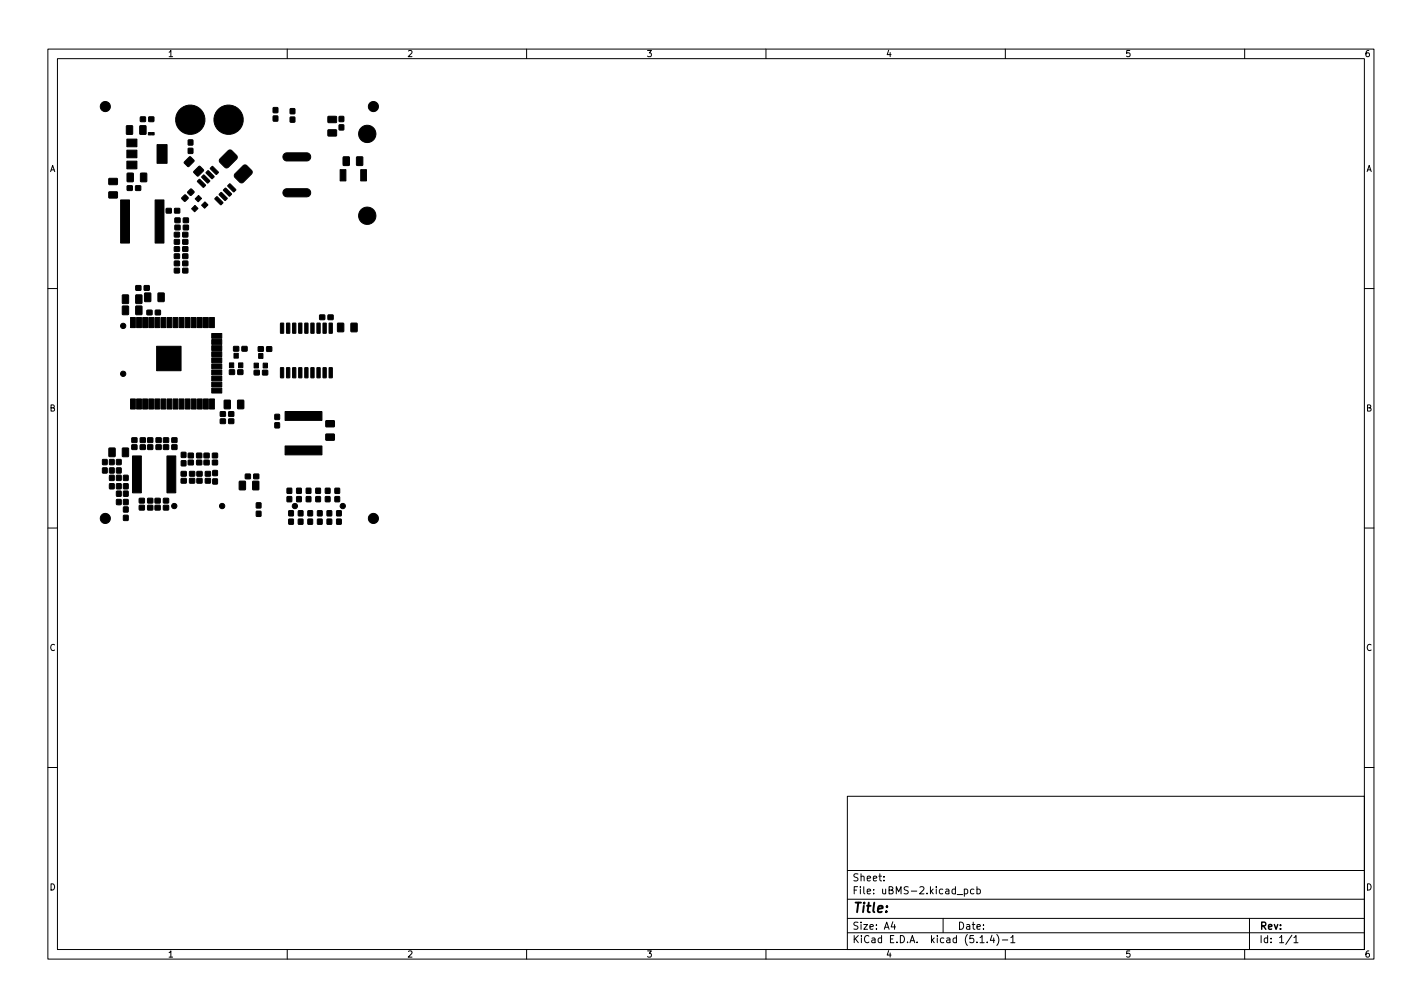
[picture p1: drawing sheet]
<svg xmlns="http://www.w3.org/2000/svg" width="297mm" height="210mm" viewBox="0 0 297 210" stroke-linecap="round" stroke-linejoin="round" font-family="sans-serif">
<defs><g id="words">
<text font-size="2.8" x="178" y="190.6">Title:</text>
<g font-size="2.1">
<text x="178" y="184">Sheet:</text>
<text x="178" y="186.7">File: uBMS-2.kicad_pcb</text>
<text x="178" y="196.9">KiCad E.D.A. kicad (5.1.4)-1</text>
<text x="178" y="194.1">Size: A4</text>
<text x="200" y="194.1">Date:</text>
<text x="263" y="194.1">Rev:</text>
<text x="263" y="196.9">Id: 1/1</text>
</g>
<g font-size="1.8">
<text x="35" y="11.9">1</text>
<text x="85" y="11.9">2</text>
<text x="135" y="11.9">3</text>
<text x="185" y="11.9">4</text>
<text x="235" y="11.9">5</text>
<text x="285" y="11.9">6</text>
<text x="10.3" y="35.9">A</text>
<text x="285.3" y="35.9">A</text>
<text x="10.3" y="85.9">B</text>
<text x="285.3" y="85.9">B</text>
<text x="10.3" y="135.9">C</text>
<text x="285.3" y="135.9">C</text>
<text x="10.3" y="185.9">D</text>
<text x="285.3" y="185.9">D</text>
<text x="35" y="199.9">1</text>
<text x="85" y="199.9">2</text>
<text x="135" y="199.9">3</text>
<text x="185" y="199.9">4</text>
<text x="235" y="199.9">5</text>
<text x="285" y="199.9">6</text>
</g>
</g></defs>
<g fill="none" stroke="#000" stroke-width=".21">
<path d="M10 10.2h277v190.1h-277zM12 12.2h273v186.1h-273zM60 10.2v2M110 10.2v2M160 10.2v2M210 10.2v2M260 10.2v2M10 60.2h2M285 60.2h2M10 110.2h2M285 110.2h2M10 160.2h2"/>
<path d="M177 166.3h108v32h-108zM285 160.2h2M60 198.3v2M110 198.3v2M160 198.3v2M177 194.8h108M177 191.8h108M177 187.8h108M177 181.8h108M184.6 183.8v.1M184.6 183v.1M186.5 192.5l-.4 1h1"/>
<path d="M186.9 193v1M197 191.8v3M199.9 186.8h1.2M201.4 185.7l.5-.1 .2 .3-.1 .7h-.6M201.4 185.6v1.5M203.4 185.7l-.4-.1-.3 .3 .2 .7h.5M204.1 185.7l.4-.1 .3 .3-.2 .7h-.5M204.1 185.1v1.5M204.7 195.8l.4-.5v1.5M204.7 196.8h.9M206.2 196.7v.1M207.2 195.3l-.3 1h.9"/>
<path d="M207.6 195.8v1M208.2 195.1a1.72 1.72 0 0 1 0 2.3M209.4 196.3h1.1M210 198.3v2M211.1 195.8l.5-.5v1.5M211.1 196.8h.9M260 198.3v2M261 191.8v6.5M269.9 195.3l-1.3 1.9M270.3 195.8l.4-.5v1.5M270.3 196.8h.8"/>
</g>
<g fill="#000" stroke="#000" stroke-width=".21">
<path d="M22.8 37.3h1.7v1.2h-1.7zM26.6 38.8h1v.9h-1zM26.4 26.3h1.3l-.1 1.7h-1.2zM26.6 36.2h1.2v1.7h-1.2zM26.5 33.6h2.1v1.6h-2.1zM26.5 31.3h2.1v1.6h-2.1zM26.5 29h2.1v1.6h-2.1zM28.3 38.8h1.1v.9h-1.1zM29.3 24.4h1.1v1h-1.1zM29.2 26.3h1.3l-.1 1.7h-1.2zM29.4 36.2h1.2v1.7h-1.2zM31 27.7h1.2v.4l-1.2 .1z"/>
<path d="M31.1 24.4h1v1h-1zM32.8 30.2h2.1v3.9h-2.1zM38.6 33.7l1.1-1 .9 .9-1.3 1.2-.8-.8zM39.8 39.5h.2l.6 .6-.8 .7-.6-.6zM39.3 31h1v1h-1zM39.3 29.2h1v1.1h-1zM41.6 37.5h.2l1.1 1.1-.3 .5-1.4-1.2zM41.5 34.7h.3l.7 .9-1.2 1.2-.9-.9zM42.5 36.6h.2l1.1 1.1-.4 .5-1.3-1.2zM43.4 35.7h.2l1.1 1.1-.4 .5-1.3-1.2zM44.3 34.8h.2l1.1 1.1-.4 .5-1.3-1.2zM47 39.3h.2l1.2 1.2-.4 .5-1.3-1.2z"/>
<path d="M47.6 38.7l.5-.3 1.2 1.3-.5 .4-1.2-1.2zM46 33.1l1.6-1.6a.56 .56 0 0 1 .9 0l.9 .9a.56 .56 0 0 1 0 .9l-1.7 1.6a.56 .56 0 0 1-.8 0l-.9-1a.56 .56 0 0 1 0-.8zM49.1 36.3l1.7-1.7a.56 .56 0 0 1 .8 0l.9 1a.56 .56 0 0 1 0 .8l-1.6 1.6a.56 .56 0 0 1-.9 0l-.9-.9a.56 .56 0 0 1 0-.8zM57.1 24.2h.9v1.1h-.9zM57.1 22.5h.9v1h-.9zM60.6 24.5h1v1h-1zM60.6 22.7h1v1h-1zM59.3 39.6l.6-.2h4.2a.85 .85 0 0 1 .8 .8 .85 .85 0 0 1-.8 .9h-4.2a.85 .85 0 0 1-.7-.5 .85 .85 0 0 1 .1-1zM59.3 32.2l.6-.3h4.2a.85 .85 0 0 1 .8 .9 .85 .85 0 0 1-.8 .8h-4.2a.85 .85 0 0 1-.7-.5 .85 .85 0 0 1 .1-.9zM68.5 27.1h1.7l.1 1.2-1.7 .1zM68.5 24.3h1.7l.1 1.2-1.7 .1zM70.9 26.1h.9v1h-.9z"/>
<path d="M70.9 24.3h.9v1.1h-.9zM71 35.4h1.3v2.4h-1.3zM71.7 32.8h1.3l-.1 1.7h-1.2zM74.5 32.8h1.3l-.1 1.7h-1.2zM75.3 35.4h1.3v2.4h-1.3zM22.8 40.1h1.7v1.2h-1.7zM25.2 41.7h1.9v9h-1.9zM28.4 59.7h1v.9h-1zM30.1 59.7h1.1v.9h-1.1zM32.4 41.7h1.9v9h-1.9zM34.7 43.5h1.1v1h-1.1zM36.4 56h1.1v1h-1.1z"/>
<path d="M36.4 54.5h1.1v1h-1.1zM36.4 53h1.1v1h-1.1zM36.4 51.5h1.1v1h-1.1zM36.4 50h1.1v1h-1.1zM36.4 48.5h1.1v1h-1.1zM36.5 43.5h1v1h-1zM36.6 47h1v1h-1zM36.6 45.5h1v1h-1zM38 41.3l.7-.6 .6 .6-.7 .8-.6-.6zM38.2 56h1v1h-1zM38.2 54.5h1v1h-1zM38.2 53h1v1h-1z"/>
<path d="M38.2 51.5h1v1h-1zM38.2 50h1v1h-1zM38.2 48.5h1v1h-1zM38.3 47h1v1h-1zM38.3 45.5h1v1h-1zM40.7 42.9l.7 .6-.7 .7-.7-.6zM40.8 41.5l.7-.7 .6 .6-.7 .7zM42.8 42.1l.7 .7-.8 .7-.6-.7zM45.2 41.1h.2l1.2 1.2-.4 .5-1.3-1.2zM46.1 40.2h.2l1.2 1.2-.4 .5-1.3-1.2zM25.6 63.9l1.2 .1v1.7l-1.2-.1zM25.6 61.6h1.2v1.8l-1.2-.1z"/>
<path d="M27.3 66.3h1v2.1h-1zM28.4 63.9l1.2 .1v1.7l-1.2-.1zM28.4 61.6h1.2v1.8l-1.2-.1zM28.5 66.3h1v2.1h-1zM29.8 66.3h1v2.1h-1zM30.2 61.2h1.3l-.1 1.8-1.2-.1zM30.7 64.8h1v.9h-1zM31.1 66.3h1v2.1h-1zM32.3 66.3h1.1v2.1h-1.1zM32.5 64.8h1v.9h-1zM33 61.2h1.3l-.1 1.8-1.2-.1zM33.6 66.3h1v2.1h-1z"/>
<path d="M34.9 66.3h1v2.1h-1zM36.2 66.3h1v2.1h-1zM32.7 72.3h5.1v5.1h-5.1zM37.4 66.3h1v2.1h-1zM38.7 66.3h1v2.1h-1zM40 66.3h1v2.1h-1zM41.2 66.3h1v2.1h-1zM42.5 66.3h1v2.1h-1zM43.8 66.3h1v2.1h-1zM44.2 78.5h2.1v1h-2.1zM44.2 77.3h2.1v1h-2.1zM44.2 76h2.1v1h-2.1z"/>
<path d="M44.2 74.7h2.1v1h-2.1zM44.2 73.4h2.1v1h-2.1zM44.2 72.2h2.1v1h-2.1zM44.2 70.9h2.1v1h-2.1zM44.2 69.6h2.1v1h-2.1zM47.9 75.8h.9v1h-.9zM47.9 77.2h1.1v1h-1.1zM48.8 72.4h1v.9h-1zM48.9 73.8h.9v1h-.9zM49.7 77.2h1v1h-1zM49.8 75.8h.9v1h-.9zM50.6 72.4h1v.9h-1z"/>
<path d="M53.1 75.8h.9v1h-.9zM53.1 77.3h1v1h-1zM54 72.4h1v.9h-1zM54 73.8h.9v1h-.9zM54.9 77.3h1v1h-1zM55 75.8h.9v1h-.9zM55.7 72.4h1v.9h-1zM58.6 76.8h.7l-.1 2.1-.6-.1zM58.6 67.5h.7l-.1 2.1-.6-.1zM59.9 76.8h.6l-.1 2.1-.6-.1zM59.9 67.5h.6l-.1 2.1-.6-.1zM61.1 76.8h.7l-.1 2.1-.6-.1z"/>
<path d="M61.1 67.5h.7l-.1 2.1-.6-.1zM62.4 76.8h.7l-.1 2.1-.6-.1zM62.4 67.5h.7l-.1 2.1-.6-.1zM63.7 76.8h.6v2.1l-.6-.1zM63.7 67.5h.6v2.1l-.6-.1zM65 76.8h.6l-.1 2.1-.6-.1zM65 67.5h.6l-.1 2.1-.6-.1zM66.2 76.8h.7l-.1 2.1-.6-.1zM66.2 67.5h.7l-.1 2.1-.6-.1zM66.8 65.8h1v.9h-1zM67.5 76.8h.7l-.1 2.1-.6-.1zM67.5 67.5h.7l-.1 2.1-.6-.1z"/>
<path d="M68.8 76.8h.6l-.1 2.1-.6-.1zM68.8 67.5h.6l-.1 2.1-.6-.1zM68.5 65.8h1.1v.9h-1.1zM70.5 67.5h1.3l-.1 1.8-1.2-.1zM73.3 67.5h1.3l-.1 1.8-1.2-.1zM21.4 97.7h1v1h-1zM21.4 96h1v1h-1zM22.9 99.3h.9v1h-.9zM22.9 97.7h.9v1h-.9zM22.9 96h.9v1h-.9zM22.8 93.6h1.2v1.7h-1.2zM24.4 99.3h.9v1h-.9z"/>
<path d="M24.4 97.7h.9v1h-.9zM24.4 96h.9v1h-.9zM25.8 99.3h.9v1h-.9zM25.6 93.6h1.2v1.7h-1.2zM27.3 83.3h1v2.1h-1zM27.6 92.9h1v.9h-1zM27.6 91.4h1v1h-1zM28.5 83.3h1v2.1h-1zM29.3 92.9h1v.9h-1zM29.3 91.4h1v1h-1zM29.8 83.3h1v2.1h-1zM30.9 92.9h1v.9h-1z"/>
<path d="M30.9 91.4h1v1h-1zM31.1 83.3h1v2.1h-1zM32.3 83.3h1.1v2.1h-1.1zM32.6 92.9h1v.9h-1zM32.6 91.4h1v1h-1zM33.6 83.3h1v2.1h-1zM34.2 92.9h1v.9h-1zM34.2 91.4h1v1h-1zM34.9 83.3h1v2.1h-1zM35.9 92.9h1v.9h-1zM35.9 91.4h1v1h-1zM36.2 83.3h1v2.1h-1z"/>
<path d="M37.4 83.3h1v2.1h-1zM37.9 96.2h.9v1h-.9zM37.9 94.5h.9v1h-.9zM37.9 99.9h1v1h-1zM37.9 98.5h1v.9h-1zM38.7 83.3h1v2.1h-1zM39.3 96.1h1.1v.9h-1.1zM39.3 94.6h1.1v1h-1.1zM39.6 99.9h1v1h-1zM39.6 98.5h1v.9h-1zM40 83.3h1v2.1h-1zM41.1 96.1h1v.9h-1z"/>
<path d="M41.1 94.6h1v1h-1zM41.2 99.9h1v1h-1zM41.2 98.5h1v.9h-1zM41.2 83.3h1v2.1h-1zM42.5 83.3h1v2.1h-1zM42.6 96.1h1.1v.9h-1.1zM42.6 94.6h1.1v1h-1.1zM42.9 99.9h1v1h-1zM42.9 98.5h1v.9h-1zM43.8 83.3h1v2.1h-1zM44.5 100h.9v1h-.9zM44.5 98.3h.9v1h-.9z"/>
<path d="M44.4 96.1h1v.9h-1zM44.4 94.6h1v1h-1zM44.2 81.1h2.1v1h-2.1zM44.2 79.8h2.1v1h-2.1zM46 87.5h1.1v.9h-1.1zM46 86h1.1v.9h-1.1zM46.9 83.6h1.2v1.7h-1.3zM47.8 87.5h1v.9h-1zM47.8 86h1v.9h-1zM49.7 83.6h1.2v1.7h-1.3zM51.3 99h1v.9h-1zM53 99h1v.9h-1z"/>
<path d="M57.4 88.3h1v1h-1zM57.4 86.5h1v1.1h-1zM59.5 93.1h7.8v1.9h-7.8zM59.5 85.9h7.8v1.9h-7.8zM68.1 90.7l1.7-.1v1.3h-1.7zM68.1 87.9l1.7-.1v1.3h-1.7zM22.9 101h.9v1h-.9zM24.4 104.3h.9v1h-.9zM24.4 102.6h.9v1h-.9zM24.4 101h.9v1h-.9zM25.8 107.6h.9v1h-.9zM25.8 105.9h.9v1h-.9z"/>
<path d="M25.8 104.3h.9v1h-.9zM25.8 102.6h.9v1h-.9zM25.8 101h.9v1h-.9zM27.7 95.2h1.8v7.7h-1.8zM29.1 105.5h1v1h-1zM29.1 104.1h1v.9h-1zM30.9 105.5h1v1h-1zM30.9 104.1h1v.9h-1zM32.4 105.5h1v1h-1zM32.4 104.1h1v.9h-1zM34.2 105.5h1v1h-1zM34.2 104.1h1v.9h-1z"/>
<path d="M34.9 95.2h1.8v7.7h-1.8zM50 100.5h1.3l-.1 1.8-1.2-.1zM52.8 100.5h1.3l-.1 1.8-1.2-.1zM53.6 106.8h.9v1h-.9zM53.6 105h.9v1h-.9zM60 103.7h.9v1h-.9zM60 102h.9v1h-.9zM60.3 108.4h1v1h-1zM60.3 106.7h1v1h-1zM62 103.7h.9v1h-.9zM62 102h.9v1h-.9zM62.3 108.4h1v1h-1z"/>
<path d="M62.3 106.7h1v1h-1zM64 103.7h.9v1h-.9zM64 102h.9v1h-.9zM64.3 108.4h1v1h-1zM64.3 106.7h1v1h-1zM66 103.7h.9v1h-.9zM66 102h.9v1h-.9zM66.3 108.4h1v1h-1zM66.3 106.7h1v1h-1zM68 103.7h.9v1h-.9zM68 102h.9v1h-.9zM68.3 108.4h1v1h-1z"/>
<path d="M68.3 106.7h1v1h-1zM70 103.7h.9v1h-.9zM70 102h.9v1h-.9zM70.3 108.4h1v1h-1zM70.3 106.7h1v1h-1z"/>
<circle cx="22" cy="22.2" r="1.06"/>
<circle cx="39.7" cy="25" r="3.1"/>
<circle cx="47.7" cy="25" r="3.1"/>
<circle cx="76.7" cy="28" r="1.81"/>
<circle cx="78" cy="22.2" r="1.06"/>
<circle cx="76.7" cy="45.1" r="1.81"/>
<circle cx="25.7" cy="78" r=".55"/>
<circle cx="25.7" cy="68" r=".55"/>
<circle cx="22" cy="108.2" r="1.06"/>
<circle cx="36.4" cy="105.7" r=".55"/>
<circle cx="46.4" cy="105.7" r=".55"/>
<circle cx="61.6" cy="105.7" r=".55"/>
<circle cx="71.6" cy="105.7" r=".55"/>
<circle cx="78" cy="108.2" r="1.06"/>
</g>
<use href="#words"/>
</svg>
